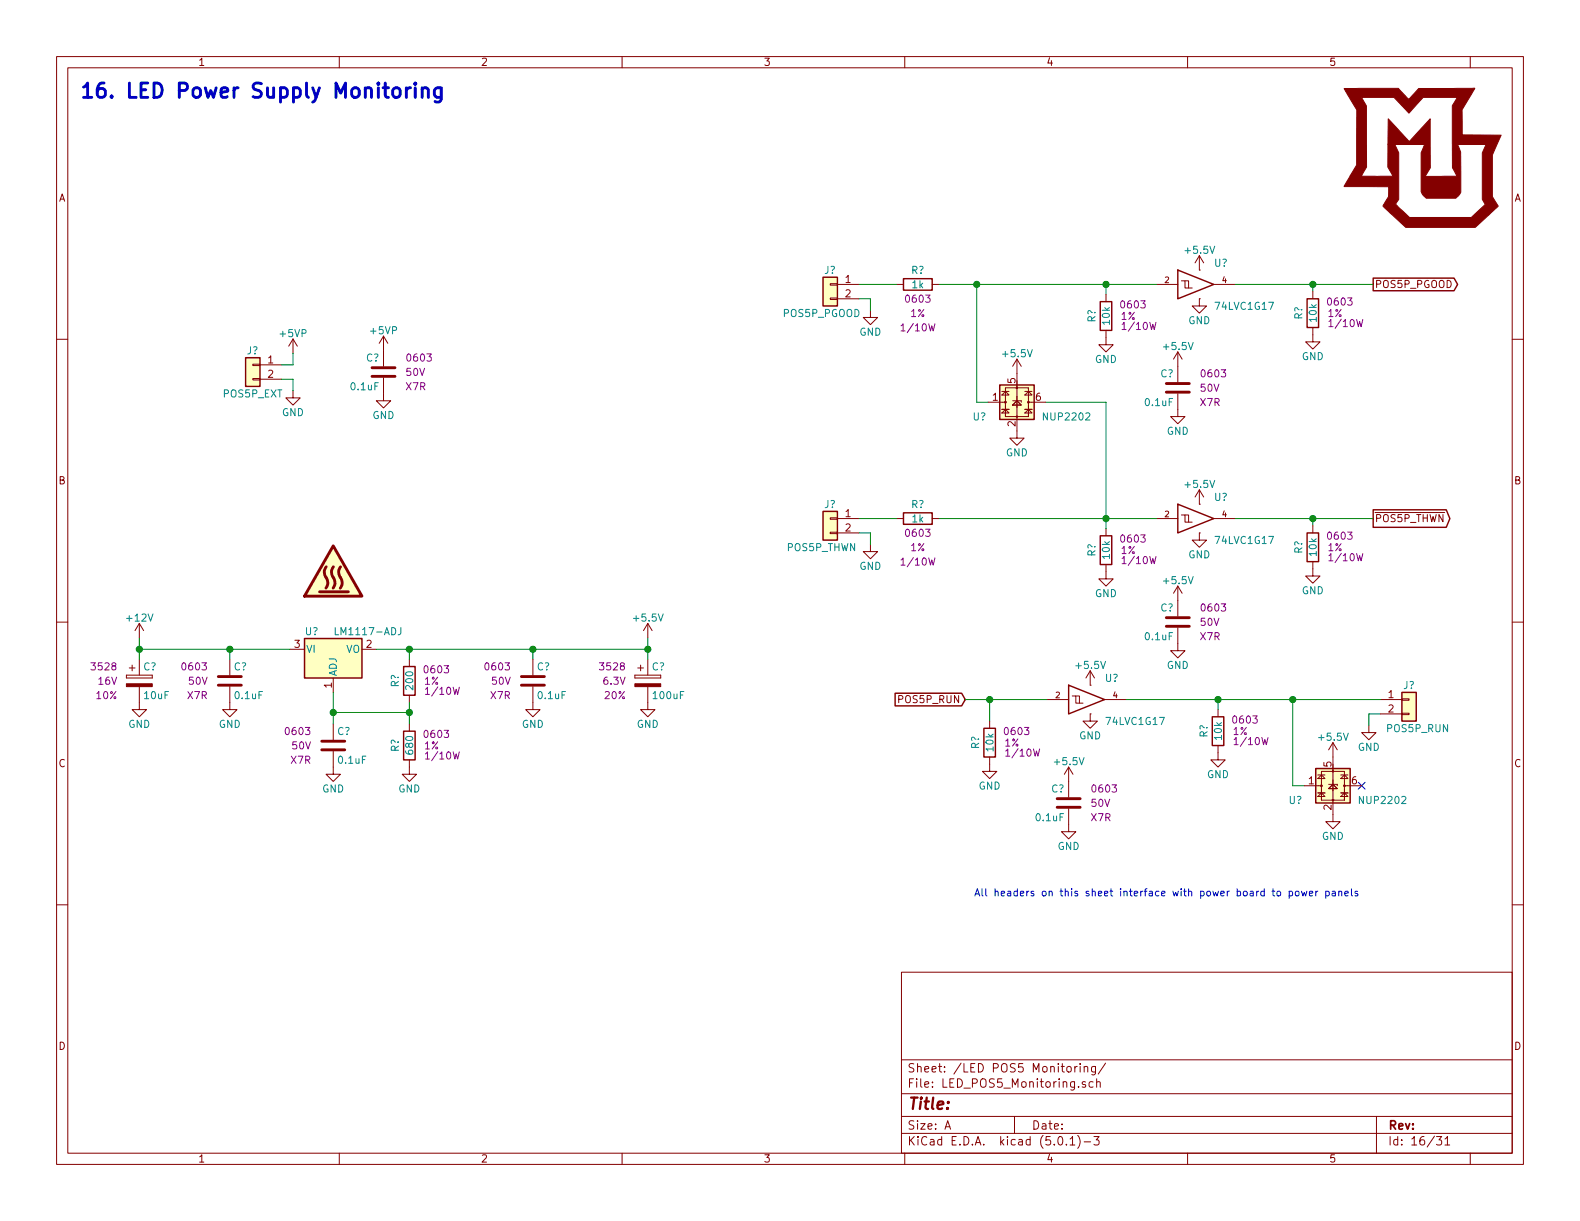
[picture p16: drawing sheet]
<svg xmlns="http://www.w3.org/2000/svg" width="279mm" height="216mm" viewBox="0 0 279 216" stroke-linecap="round" stroke-linejoin="round" font-family="sans-serif">
<defs><g id="words">
<text font-size="3.5" fill="#0000c2" x="14" y="17.3">16. LED Power Supply Monitoring</text>
<text font-size="2.8" fill="#840000" x="160.4" y="196.2">Title:</text>
<g font-size="2.1" fill="#840000">
<text x="160.4" y="189.6">Sheet: /LED POS5 Monitoring/</text>
<text x="160.4" y="192.3">File: LED_POS5_Monitoring.sch</text>
<text x="160.4" y="202.5">KiCad E.D.A. kicad (5.0.1)-3</text>
<text x="160.4" y="199.7">Size: A</text>
<text x="182.4" y="199.7">Date:</text>
<text x="245.4" y="199.7">Rev:</text>
<text x="245.4" y="202.5">Id: 16/31</text>
</g>
<g font-size="1.8" fill="#840000">
<text x="35" y="11.6">1</text>
<text x="85" y="11.6">2</text>
<text x="135" y="11.6">3</text>
<text x="185" y="11.6">4</text>
<text x="235" y="11.6">5</text>
<text x="10.4" y="35.6">A</text>
<text x="267.8" y="35.6">A</text>
<text x="149.5" y="50">1</text>
<text x="149.5" y="52.6">2</text>
<text x="243.1" y="50.9">POS5P_PGOOD</text>
<text x="47.4" y="64.3">1</text>
<text x="47.4" y="66.8">2</text>
<text x="175.5" y="70.9">1</text>
<text x="179.6" y="67.8" transform="rotate(-90 179.6 67.8)">5</text>
<text x="183.2" y="70.9">6</text>
<text x="179.6" y="75.4" transform="rotate(-90 179.6 75.4)">2</text>
<text x="10.4" y="85.6">B</text>
<text x="267.8" y="85.6">B</text>
<text x="149.5" y="91.4">1</text>
<text x="149.5" y="94">2</text>
<text x="243.1" y="92.3">POS5P_THWN</text>
<text x="52.1" y="114.6">3</text>
<text x="64.8" y="114.6">2</text>
<text x="58.7" y="121.6" transform="rotate(-90 58.7 121.6)">1</text>
<text x="159.2" y="124.3">POS5P_RUN</text>
<text x="245.5" y="123.4">1</text>
<text x="245.5" y="126">2</text>
<text x="10.4" y="135.6">C</text>
<text x="235.5" y="135.6" transform="rotate(-90 235.5 135.6)">5</text>
<text x="267.8" y="135.6">C</text>
<text x="231.4" y="138.7">1</text>
<text x="235.5" y="143.2" transform="rotate(-90 235.5 143.2)">2</text>
<text x="239" y="138.7">6</text>
<text x="10.4" y="185.6">D</text>
<text x="267.8" y="185.6">D</text>
<text x="35" y="205.5">1</text>
<text x="85" y="205.5">2</text>
<text x="135" y="205.5">3</text>
<text x="185" y="205.5">4</text>
<text x="235" y="205.5">5</text>
</g>
<g font-size="1.8" fill="#008484">
<text x="209.8" y="44.9">+5.5V</text>
<text x="214.7" y="47.2">U?</text>
<text x="145.8" y="48.4">J?</text>
<text x="161.1" y="48.4">R?</text>
<text x="161.3" y="51">1k</text>
<text x="49.6" y="59.6">+5VP</text>
<text x="65.6" y="59.1">+5VP</text>
<text x="138.6" y="56.1">POS5P_PGOOD</text>
<text x="152" y="59.4">GND</text>
<text x="193.7" y="57" transform="rotate(-90 193.7 57)">R?</text>
<text x="196.3" y="57.4" transform="rotate(-90 196.3 57.4)">10k</text>
<text x="210.1" y="57.3">GND</text>
<text x="215.1" y="54.8">74LVC1G17</text>
<text x="230.3" y="56.5" transform="rotate(-90 230.3 56.5)">R?</text>
<text x="232.8" y="56.8" transform="rotate(-90 232.8 56.8)">10k</text>
<text x="43.7" y="62.7">J?</text>
<text x="64.7" y="63.9">C?</text>
<text x="177.5" y="63.2">+5.5V</text>
<text x="193.6" y="64.2">GND</text>
<text x="205.9" y="61.9">+5.5V</text>
<text x="230.2" y="63.7">GND</text>
<text x="39.5" y="70.3">POS5P_EXT</text>
<text x="62.2" y="69">0.1uF</text>
<text x="202.6" y="71.8">0.1uF</text>
<text x="205.2" y="66.7">C?</text>
<text x="49.9" y="73.6">GND</text>
<text x="65.9" y="74.1">GND</text>
<text x="172" y="74.3">U?</text>
<text x="184.8" y="74.3">NUP2202</text>
<text x="206.3" y="76.9">GND</text>
<text x="177.9" y="80.7">GND</text>
<text x="145.8" y="89.8">J?</text>
<text x="161.1" y="89.8">R?</text>
<text x="209.8" y="86.3">+5.5V</text>
<text x="214.7" y="88.6">U?</text>
<text x="161.3" y="92.4">1k</text>
<text x="139.2" y="97.5">POS5P_THWN</text>
<text x="152" y="100.8">GND</text>
<text x="193.7" y="98.4" transform="rotate(-90 193.7 98.4)">R?</text>
<text x="196.3" y="98.8" transform="rotate(-90 196.3 98.8)">10k</text>
<text x="210.1" y="98.7">GND</text>
<text x="215.1" y="96.2">74LVC1G17</text>
<text x="230.3" y="97.9" transform="rotate(-90 230.3 97.9)">R?</text>
<text x="232.8" y="98.2" transform="rotate(-90 232.8 98.2)">10k</text>
<text x="193.6" y="105.6">GND</text>
<text x="205.9" y="103.3">+5.5V</text>
<text x="230.2" y="105.1">GND</text>
<text x="22.6" y="109.9">+12V</text>
<text x="53.9" y="112.3">U?</text>
<text x="59.8" y="112.3">LM1117-ADJ</text>
<text x="112.2" y="109.9">+5.5V</text>
<text x="202.6" y="113.2">0.1uF</text>
<text x="205.2" y="108.1">C?</text>
<text x="25.3" y="118.5">C?</text>
<text x="41.4" y="118.5">C?</text>
<text x="54.1" y="115.4">VI</text>
<text x="59.6" y="119.6" transform="rotate(-90 59.6 119.6)">ADJ</text>
<text x="61.2" y="115.4">VO</text>
<text x="94.9" y="118.5">C?</text>
<text x="115.3" y="118.5">C?</text>
<text x="190.4" y="118.3">+5.5V</text>
<text x="206.3" y="118.3">GND</text>
<text x="25.6" y="123.6">10uF</text>
<text x="41.7" y="123.6">0.1uF</text>
<text x="70.5" y="121.5" transform="rotate(-90 70.5 121.5)">R?</text>
<text x="73.1" y="121.8" transform="rotate(-90 73.1 121.8)">200</text>
<text x="95.2" y="123.6">0.1uF</text>
<text x="115.6" y="123.6">100uF</text>
<text x="195.4" y="120.6">U?</text>
<text x="248.2" y="121.8">J?</text>
<text x="22.7" y="128.7">GND</text>
<text x="38.7" y="128.7">GND</text>
<text x="59.6" y="130">C?</text>
<text x="92.3" y="128.7">GND</text>
<text x="112.6" y="128.7">GND</text>
<text x="190.8" y="130.7">GND</text>
<text x="195.8" y="128.2">74LVC1G17</text>
<text x="213.5" y="130.4" transform="rotate(-90 213.5 130.4)">R?</text>
<text x="216.1" y="130.8" transform="rotate(-90 216.1 130.8)">10k</text>
<text x="233.4" y="131">+5.5V</text>
<text x="245.3" y="129.5">POS5P_RUN</text>
<text x="59.9" y="135.1">0.1uF</text>
<text x="70.5" y="133" transform="rotate(-90 70.5 133)">R?</text>
<text x="73.1" y="133.3" transform="rotate(-90 73.1 133.3)">680</text>
<text x="173.2" y="132.5" transform="rotate(-90 173.2 132.5)">R?</text>
<text x="175.7" y="132.8" transform="rotate(-90 175.7 132.8)">10k</text>
<text x="186.6" y="135.3">+5.5V</text>
<text x="213.4" y="137.6">GND</text>
<text x="240.1" y="132.8">GND</text>
<text x="57" y="140.1">GND</text>
<text x="70.4" y="140.1">GND</text>
<text x="173.1" y="139.6">GND</text>
<text x="185.9" y="140.1">C?</text>
<text x="227.9" y="142.2">U?</text>
<text x="240.6" y="142.2">NUP2202</text>
<text x="183.3" y="145.2">0.1uF</text>
<text x="233.8" y="148.5">GND</text>
<text x="187" y="150.3">GND</text>
</g>
<g font-size="1.8" fill="#840084">
<text x="160.4" y="53.5">0603</text>
<text x="159.8" y="58.6">1/10W</text>
<text x="161" y="56.1">1%</text>
<text x="198.2" y="56.6">1%</text>
<text x="198.4" y="54.5">0603</text>
<text x="198.9" y="58.3">1/10W</text>
<text x="234.8" y="56.1">1%</text>
<text x="235" y="54">0603</text>
<text x="235.4" y="57.8">1/10W</text>
<text x="72.2" y="63.9">0603</text>
<text x="71.8" y="69">X7R</text>
<text x="71.9" y="66.5">50V</text>
<text x="212.3" y="71.8">X7R</text>
<text x="212.3" y="69.3">50V</text>
<text x="212.6" y="66.7">0603</text>
<text x="160.4" y="94.9">0603</text>
<text x="198.4" y="95.9">0603</text>
<text x="235" y="95.4">0603</text>
<text x="159.8" y="100">1/10W</text>
<text x="161" y="97.5">1%</text>
<text x="198.2" y="98">1%</text>
<text x="198.9" y="99.7">1/10W</text>
<text x="234.8" y="97.5">1%</text>
<text x="235.4" y="99.2">1/10W</text>
<text x="212.3" y="113.2">X7R</text>
<text x="212.3" y="110.7">50V</text>
<text x="212.6" y="108.1">0603</text>
<text x="16.4" y="118.5">3528</text>
<text x="32.4" y="118.5">0603</text>
<text x="75.2" y="119">0603</text>
<text x="86" y="118.5">0603</text>
<text x="106.3" y="118.5">3528</text>
<text x="17.1" y="123.6">10%</text>
<text x="17.4" y="121.1">16V</text>
<text x="33.2" y="123.6">X7R</text>
<text x="33.4" y="121.1">50V</text>
<text x="75.1" y="121.1">1%</text>
<text x="75.7" y="122.9">1/10W</text>
<text x="86.8" y="123.6">X7R</text>
<text x="87" y="121.1">50V</text>
<text x="106.8" y="121.1">6.3V</text>
<text x="107" y="123.6">20%</text>
<text x="50.7" y="130">0603</text>
<text x="75.2" y="130.5">0603</text>
<text x="177.8" y="130">0603</text>
<text x="218.1" y="130">1%</text>
<text x="218.2" y="127.9">0603</text>
<text x="218.7" y="131.7">1/10W</text>
<text x="51.5" y="135.1">X7R</text>
<text x="51.7" y="132.5">50V</text>
<text x="75.1" y="132.5">1%</text>
<text x="75.7" y="134.3">1/10W</text>
<text x="177.7" y="132">1%</text>
<text x="178.3" y="133.8">1/10W</text>
<text x="193" y="142.7">50V</text>
<text x="193.3" y="140.1">0603</text>
<text x="193" y="145.2">X7R</text>
</g>
<text font-size="1.8" fill="#0000c2" x="172.2" y="158.5">All headers on this sheet interface with power board to power panels</text>
<g font-size="1.4" fill="#840000">
<text x="206" y="50">2</text>
<text x="216.2" y="50">4</text>
<text x="206" y="91.4">2</text>
<text x="216.2" y="91.4">4</text>
<text x="186.7" y="123.4">2</text>
<text x="196.8" y="123.4">4</text>
</g>
</g></defs>
<g fill="none" stroke="#840000" stroke-width=".18">
<path d="M10 10h259.4v195.9h-259.4zM12 12h255.4v191.9h-255.4zM60 10v2M110 10v2M160 10v2M210 10v2M260 10v2M10 60h2M51.8 59.9l-.7 1.3M51.8 59.9v2.6M51.8 59.9l.8 1.3M67.8 59.4v5.4"/>
<path d="M67.8 59.4l-.7 1.3M67.8 59.4l.8 1.3M146.8 52.7h1.3v.3h-1.3zM146.8 50.2h1.3v.2h-1.3zM148.1 50.3h3.8M148.1 52.8h3.8M153.9 54.9v1.2h1.3l-1.3 1.3-1.2-1.3h1.2M158.5 50.3h1.3M164.8 50.3h1.3M195.6 58.4v2.6h1.2l-1.2 1.2-1.3-1.2h1.3M195.6 52.1v1.2M204.5 50.3h3.8"/>
<path d="M208.9 49.7h.6v1.2h1.3M209.5 49.7h.7v1.2M212.1 52.8h.1M212.1 47.8h.1M212.1 52.8v1.3h1.3l-1.3 1.3-1.3-1.3h1.3M212.1 45.2l-.8 1.3M212.1 45.2v2.6M212.1 45.2l.8 1.3M214.6 50.3h3.8M232.2 57.9v2.6h1.2l-1.2 1.2-1.3-1.2h1.3M232.2 51.6v1.2M267.4 60h2"/>
<path d="M44.7 66.9h1.3v.3h-1.3zM44.7 64.4h1.3v.2h-1.3zM46 64.5h3.8M46 67.1h3.8M51.8 69.1v1.3h1.3l-1.3 1.2-1.3-1.2h1.3M67.8 66.8v4.1h1.3l-1.3 1.2-1.3-1.2h1.3M174.8 71.1h3M177.2 72.4h1.2M177.2 69.2h1.2M177.8 72.4l.6 .6h-1.2zM177.8 69.2l.6 .7h-1.2zM177.8 68.6h4.1v5.1h-4.1z"/>
<path d="M179.1 70.9h1.5v.2M179.8 63.5v14h1.3l-1.3 1.2-1.2-1.2h1.2M179.8 70.9l.8 .7h-1.5zM179.8 63.5l-.7 1.3M179.8 63.5l.8 1.3M181.2 72.4h1.3M181.2 69.2h1.3M181.9 72.4l.6 .6h-1.3zM181.9 69.2l.6 .7h-1.3zM181.9 71.1h3M208.3 69.6v4.1h1.2l-1.2 1.2-1.3-1.2h1.3M208.3 62.2v5.4"/>
<path d="M208.3 62.2l-.8 1.3M208.3 62.2l.7 1.3M146.8 94.1h1.3v.3h-1.3zM146.8 91.6h1.3v.2h-1.3zM148.1 91.7h3.8M148.1 94.2h3.8M153.9 96.3v1.2h1.3l-1.3 1.3-1.2-1.3h1.2M158.5 91.7h1.3M164.8 91.7h1.3M195.6 99.8v2.6h1.2l-1.2 1.2-1.3-1.2h1.3M195.6 93.5v1.2M204.5 91.7h3.8"/>
<path d="M208.9 91.1h.6v1.2h1.3M209.5 91.1h.7v1.2M212.1 94.2h.1M212.1 89.2h.1M212.1 94.2v1.3h1.3l-1.3 1.3-1.3-1.3h1.3M212.1 86.6v2.6M212.1 86.6l-.8 1.3M212.1 86.6l.8 1.3M214.6 91.7h3.8M232.2 99.3v2.6h1.2l-1.2 1.2-1.3-1.2h1.3M232.2 93v1.2M10 110h2"/>
<path d="M22.4 119.4v.5zM22.4 119.9h4.5zM22.4 119.4h4.5zM22.9 118.1h1M23.4 117.6v1M24.6 110.2v2.6M24.6 116.6v2.8M24.6 110.2l-.7 1.3M24.6 110.2l.8 1.3M26.9 119.4v.5zM40.6 116.6v2.8M51.3 114.8h2.5"/>
<path d="M58.9 119.9v2.5M64 114.8h2.5M72.4 116.6v1.3M94.2 116.6v2.8M112.3 119.4v.5zM112.3 119.9h4.5zM112.3 119.4h4.5zM112.8 118.1h1M113.3 117.6v1M114.6 110.2v2.6M114.6 116.6v2.8M114.6 110.2l-.8 1.3"/>
<path d="M114.6 110.2l.7 1.3M116.8 119.4v.5zM192.8 118.6l-.8 1.3M192.8 118.6v2.6M192.8 118.6l.7 1.3M208.3 111v4.1h1.2l-1.2 1.2-1.3-1.2h1.3M208.3 103.6v5.4M208.3 103.6l-.8 1.3M208.3 103.6l.7 1.3M267.4 110h2M24.6 121.4v4.1h1.3l-1.3 1.2-1.2-1.2h1.2M40.6 121.4v4.1h1.3l-1.3 1.2-1.2-1.2h1.2"/>
<path d="M58.9 132.8v4.1h1.3l-1.3 1.3-1.2-1.3h1.2M58.9 128v2.8M72.4 134.4v2.5h1.3l-1.3 1.3-1.3-1.3h1.3M72.4 122.9v1.3M72.4 128v1.3M94.2 121.4v4.1h1.3l-1.3 1.2-1.2-1.2h1.2M114.6 121.4v4.1h1.2l-1.2 1.2-1.3-1.2h1.3M175 133.9v2.5h1.3l-1.3 1.3-1.3-1.3h1.3M175 127.5v1.3M185.2 123.7h3.8M189 135.6v5.4M189 135.6l-.8 1.3"/>
<path d="M189 135.6l.7 1.3M189.6 123.1h.6v1.2h1.3M190.2 123.1h.7v1.2M192.8 126.2h.1M192.8 121.2h.1M192.8 126.2v1.3h1.3l-1.3 1.3-1.3-1.3h1.3M195.3 123.7h3.8M215.4 131.8v2.6h1.3l-1.3 1.2-1.3-1.2h1.3M215.4 125.5v1.2M230.6 138.9h3.1M233 137h1.3M233.7 137l.6 .7h-1.3z"/>
<path d="M233.7 136.4h4v5.1h-4zM234.9 138.7h1.6v.2M235.7 131.3v14h1.3l-1.3 1.3-1.3-1.3h1.3M235.7 138.7l.8 .7h-1.6zM235.7 131.3l-.8 1.3M235.7 131.3l.8 1.3M237.1 137h1.3M237.7 137l.7 .7h-1.3zM237.7 138.9h3.1M242.1 128.3v1.2h1.2l-1.2 1.3-1.3-1.3h1.3M244.1 123.7h3.8M244.1 126.2h3.8"/>
<path d="M247.9 126.1h1.3v.3h-1.3zM247.9 123.6h1.3v.2h-1.3zM10 160h2M189 143v4.1h1.2l-1.2 1.2-1.3-1.2h1.3M233 140.2h1.3M233.7 140.2l.6 .6h-1.3zM237.1 140.2h1.3M237.7 140.2l.7 .6h-1.3zM267.4 160h2M159.4 171.9h108v32h-108zM159.4 197.4h108M159.4 193.4h108"/>
<path d="M159.4 187.4h108M167.1 199.7l.5-1.5 .5 1.5M167.2 199.2h.8M179.4 197.4v3M190.1 188.6v1M190.5 188.6l-.4 .2M191 188.1v.1M191 188.6v1M191.7 188.7l.2-.1h.4l.1 1M191.7 188.6v1M191.9 191.3h-.3l-.2 .2v.2l.5 .1v.4h-.5M193.3 191.3h-.4l-.3 .2 .1 .7h.6"/>
<path d="M193.7 188.6v1.2l-.3 .3-.3-.1M193.7 188.6h-.4l-.3 .2 .1 .6 .2 .2 .4-.1M193.9 191.4l.3-.1h.3l.1 1M193.9 190.8v1.5M195.5 188l-1.3 1.9M243.4 197.4v6.5M60 203.9v2M110 203.9v2M159.4 200.4h108M160 203.9v2M187.2 201.1l.4-.1a.94 .94 0 0 1 0 1.5 .79 .79 0 0 1-.4-1.4zM188.6 202.3v.2"/>
<path d="M189.2 201.4l.5-.4v1.5M189.2 202.5h.9M190.6 200.8a1.71 1.71 0 0 1 0 2.2M191.7 201.9h1.2M193.4 201h1l-.5 .5 .4 .2v.6l-.2 .2-.7-.2M210 203.9v2M254 201h.9l-.4 .5 .4 .2v.6l-.2 .2-.7-.2M255.5 201.4l.5-.4v1.5M255.5 202.5h.9M260 203.9v2"/>
<circle cx="177.8" cy="71.1" r=".13"/>
<circle cx="179.8" cy="73.7" r=".13"/>
<circle cx="179.8" cy="68.6" r=".13"/>
<circle cx="181.9" cy="71.1" r=".13"/>
<circle cx="233.7" cy="138.9" r=".13"/>
<circle cx="235.7" cy="136.4" r=".13"/>
<circle cx="237.7" cy="138.9" r=".13"/>
<circle cx="235.7" cy="141.5" r=".13"/>
</g>
<g fill="#ffffc2" stroke="#ffffc2" stroke-width=".18">
<path d="M43.4 63.2h2.6v5.1h-2.6z"/>
<path d="M145.5 49h2.6v5.1h-2.6z"/>
<path d="M145.5 90.4h2.6v5.1h-2.6z"/>
<path d="M176.8 68.1h6.1v6.1h-6.1z"/>
<path d="M247.9 122.4h2.5v5.1h-2.5z"/>
<path d="M53.8 112.9h10.2v7h-10.2z"/>
<path d="M58.9 96.5l5.1 8.9h-10.2z"/>
<path d="M232.7 135.9h6.1v6.1h-6.1z"/>
</g>
<g fill="none" stroke="#840000" stroke-width=".25">
<path d="M145.5 49h2.6v5.1h-2.6zM159.8 49.3h5v2h-5zM194.6 53.3h2v5.1h-2zM208.3 47.8l6.3 2.5-6.3 2.5zM231.1 52.8h2.1v5.1h-2.1zM242.8 49.2h14.3l.7 1.1-.7 1.1h-14.3zM43.4 63.2h2.6v5.1h-2.6zM176.8 68.1h6.1v6.1h-6.1zM145.5 90.4h2.6v5.1h-2.6zM159.8 90.7h5v2h-5zM194.6 94.7h2v5.1h-2zM208.3 89.2l6.3 2.5-6.3 2.5z"/>
<path d="M231.1 94.2h2.1v5.1h-2.1zM242.8 90.1h13l.6 1.6-.6 1.5h-13zM53.8 112.9h10.2v7h-10.2zM71.4 117.9h2v5h-2zM71.4 129.3h2v5.1h-2zM158.3 122.6h11.8l.6 1.1-.6 1.1h-11.8zM174 128.8h2v5.1h-2zM189 121.2l6.3 2.5-6.3 2.5zM214.4 126.7h2v5.1h-2zM232.7 135.9h6.1v6.1h-6.1zM247.9 122.4h2.5v5.1h-2.5z"/>
</g>
<g fill="none" stroke="#008400" stroke-width=".18">
<path d="M151.9 52.8h2v2.1M151.9 50.3h6.6M166.1 50.3h38.4M172.7 50.3v20.8h2.1M195.6 50.3v1.8M218.4 50.3h24.4M232.2 50.3v1.3M49.8 67.1h2v2M51.8 62.5v2h-2M184.9 71.1h10.7v22.4M151.9 94.2h2v2.1M151.9 91.7h6.6"/>
<path d="M166.1 91.7h38.4M218.4 91.7h24.4M232.2 91.7v1.3M24.6 114.8h26.7M24.6 112.8v3.8M40.6 114.8v1.8M66.5 114.8h48.1M72.4 114.8v1.8M94.2 114.8v1.8M114.6 112.8v3.8M58.9 126h13.5M58.9 122.4v5.6"/>
<path d="M72.4 124.2v3.8M170.7 123.7h14.5M175 123.7v3.8M199.1 123.7h45M215.4 123.7v1.8M228.6 123.7v15.2h2M244.1 126.2h-2v2.1"/>
</g>
<g fill="none" stroke="#840000" stroke-width=".51">
<path d="M65.8 66.5h4M65.8 65h4M206.2 69.3h4.1M206.2 67.8h4.1M58.9 96.5l5.1 8.9h-10.2zM38.6 119.6h4.1M56.5 104.6h5.1M57.7 100.2a1.91 1.91 0 0 0 .2 2.4l.1 .7-.4 .7M59 100.2a1.91 1.91 0 0 0 .2 2.4v.7l-.3 .7M60.2 100.2a1.91 1.91 0 0 0 .2 2.4l.1 .7-.3 .7M92.2 119.6h4.1M206.2 110.7h4.1"/>
<path d="M206.2 109.2h4.1M38.6 121.2h4.1M56.9 132.6h4.1M56.9 131.1h4.1M92.2 121.2h4.1M186.9 142.7h4.1M186.9 141.2h4.1"/>
</g>
<g fill="#008400" stroke="#008400" stroke-width=".25">
<circle cx="232.2" cy="50.3" r=".51"/>
<circle cx="232.2" cy="91.7" r=".51"/>
<circle cx="195.6" cy="91.7" r=".51"/>
<circle cx="172.7" cy="50.3" r=".51"/>
<circle cx="175" cy="123.7" r=".51"/>
<circle cx="72.4" cy="126" r=".51"/>
<circle cx="58.9" cy="126" r=".51"/>
<circle cx="72.4" cy="114.8" r=".51"/>
<circle cx="40.6" cy="114.8" r=".51"/>
<circle cx="24.6" cy="114.8" r=".51"/>
<circle cx="94.2" cy="114.8" r=".51"/>
<circle cx="114.6" cy="114.8" r=".51"/>
<circle cx="228.6" cy="123.7" r=".51"/>
<circle cx="195.6" cy="50.3" r=".51"/>
<circle cx="215.4" cy="123.7" r=".51"/>
</g>
<path d="M59.3 111v1.2h.6M70.9 111v.9a.39 .39 0 0 1-.5 .3" fill="none" stroke="#008484" stroke-width=".18"/>
<g fill="#840000" stroke="#840000" stroke-width=".18">
<path d="M22.4 120.9h4.5v.5h-4.5z"/>
<path d="M112.3 120.9h4.5v.5h-4.5z"/>
<path d="M237.7 15.6h9.6l1.8 2 1.8-2h9.9l-2.3 3.8 .1 4.5h6.9l-1.6 3.5v7.4l1 1.6-4 3.8h-12.3l-4-3.8 .9-1.6 .1-1.8h-7.9l1.1-1.9h7.5l-.9-1.6v-3.9h1.3l.6 1.4v8.3l-.5 .8 2.5 2.4h10.9l2.5-2.4-.6-.8v-8.3l.7-1.4h-5l.5 1.3v7.1l-.9 1.1h-5.2l-.7-.7-.2-.5v-6.9l.6-1.4h-6.5l.1-4.6 3.7 4 3.7-4v8.7l-.9 1.5 5.7-.1-.9-1.4v-11l.9-1.5h-6l-2.6 2.8-2.6-2.8h-5.7l.8 1.5 .1 10.8-1 1.6h-1.9l1.1-1.9v-9.8z"/>
</g>
<path d="M240.2 138.3l1.2 1.2M241.4 138.3l-1.2 1.2" fill="none" stroke="#000084" stroke-width=".18"/>
<g fill="none" stroke="#0000c2" stroke-width=".18">
<path d="M225.9 157.6h.3l.3 .2-.2 .6h-.3l-.1-.1zM228 157.6h.3l.3 .2-.2 .6h-.4M228 157.6v1.3M229.2 157.6h.3l.2 .1-.1 .7h-.3l-.2-.2zM230.1 157.6l.3 .8 .2-.6 .3 .6 .2-.8M231.5 158l.7-.1-.1-.3h-.4l-.2 .2 .1 .6h.5M232.7 157.6v.8M233 157.6l-.3 .2M234.4 157.6h.4l.3 .2-.2 .6h-.5M234.4 157.6v1.3M235.6 157.6h.5v.8M236.1 157.9h-.4l-.2 .2 .1 .3h.5"/>
<path d="M236.8 157.7l.1-.1h.3l.1 .8M236.8 157.6v.8M237.8 158l.6-.1v-.3h-.4l-.2 .2 .1 .6h.5M239 157.1v1.1l.2 .2M240.1 157.6h-.3l-.2 .2v.1l.5 .2v.3h-.5"/>
</g>
<path d="M71.9 15.5v1.7M72.6 15.5a.69 .69 0 0 0-.7 .5M73.4 14.7l-.1 .1 .1 .1 .2-.1-.2-.1v.2M73.4 15.5v1.7M74.7 15.8a.63 .63 0 0 1 1 .1v1.3M74.7 15.5v1.7M78 15.5v2.1a.71 .71 0 0 1-1.1 .3M78 15.6l-.7-.1-.5 .5v.7l.3 .4 .2 .1 .7-.1" fill="none" stroke="#0000c2" stroke-width=".51"/>
<use href="#words"/>
</svg>
